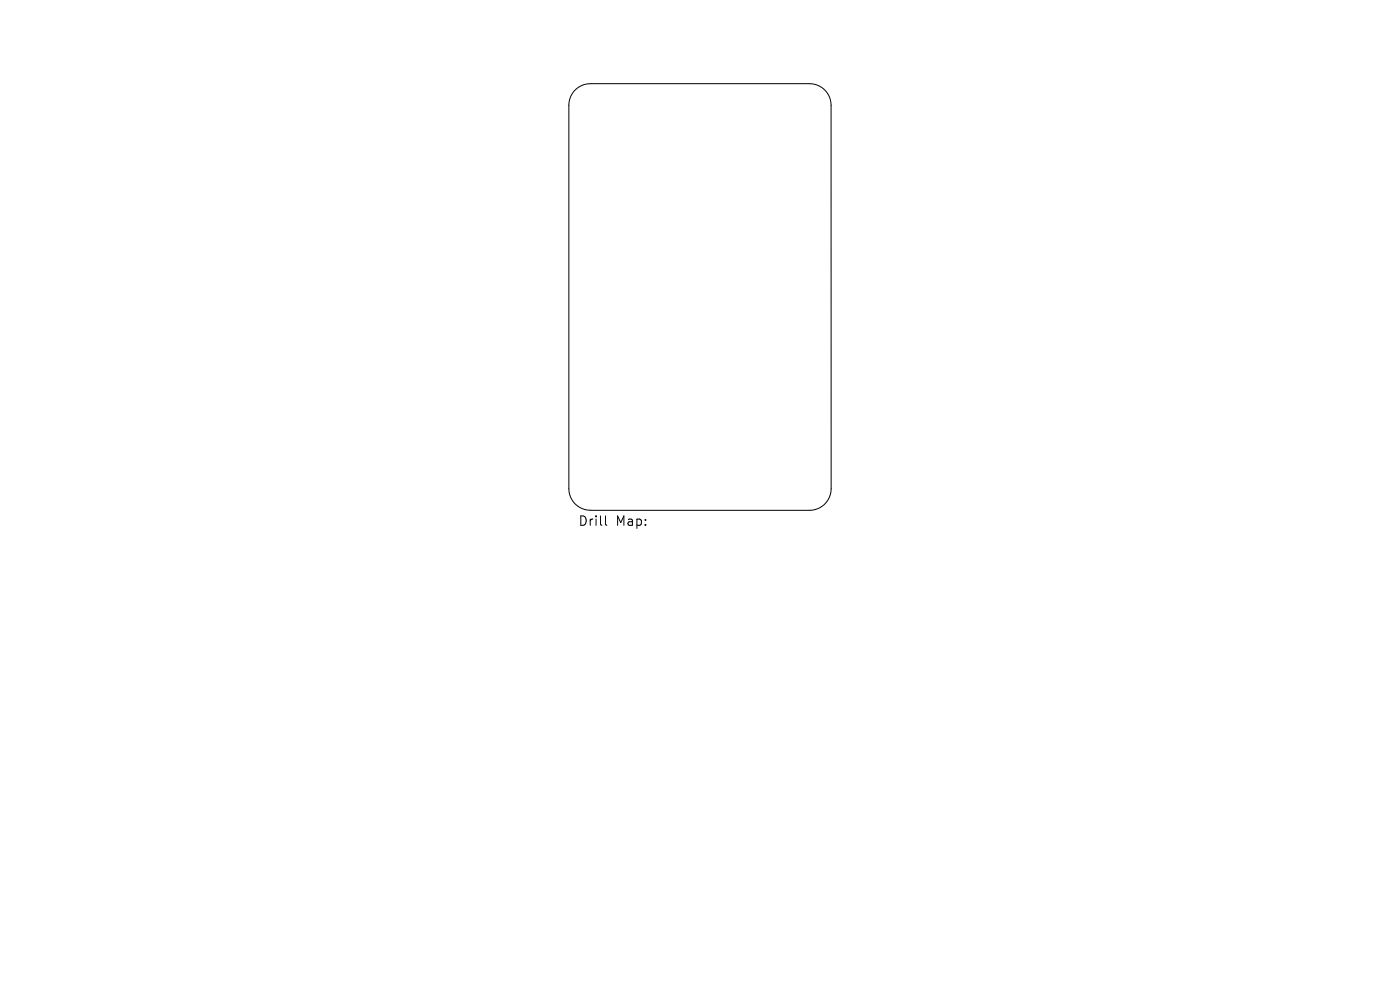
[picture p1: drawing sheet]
<svg xmlns="http://www.w3.org/2000/svg" width="297mm" height="210mm" viewBox="0 0 297 210" stroke-linecap="round" stroke-linejoin="round" font-family="sans-serif">
<defs><g id="words">
<g font-size="2.8">
<text x="122.6" y="111.8">Drill</text>
<text x="130.6" y="111.8">Map:</text>
</g>
</g></defs>
<path d="M122 19.1a4.6 4.6 0 0 1 3.3-1.3h46.4a4.6 4.6 0 0 1 4.6 4.5v81.4a4.6 4.6 0 0 1-4.6 4.6l-46.4-.1a4.6 4.6 0 0 1-4.6-4.5v-81.4a4.6 4.6 0 0 1 1.3-3.2zM128.5 109.4v1.8l.2 .2" fill="none" stroke="#000" stroke-width=".21"/>
<use href="#words"/>
</svg>
